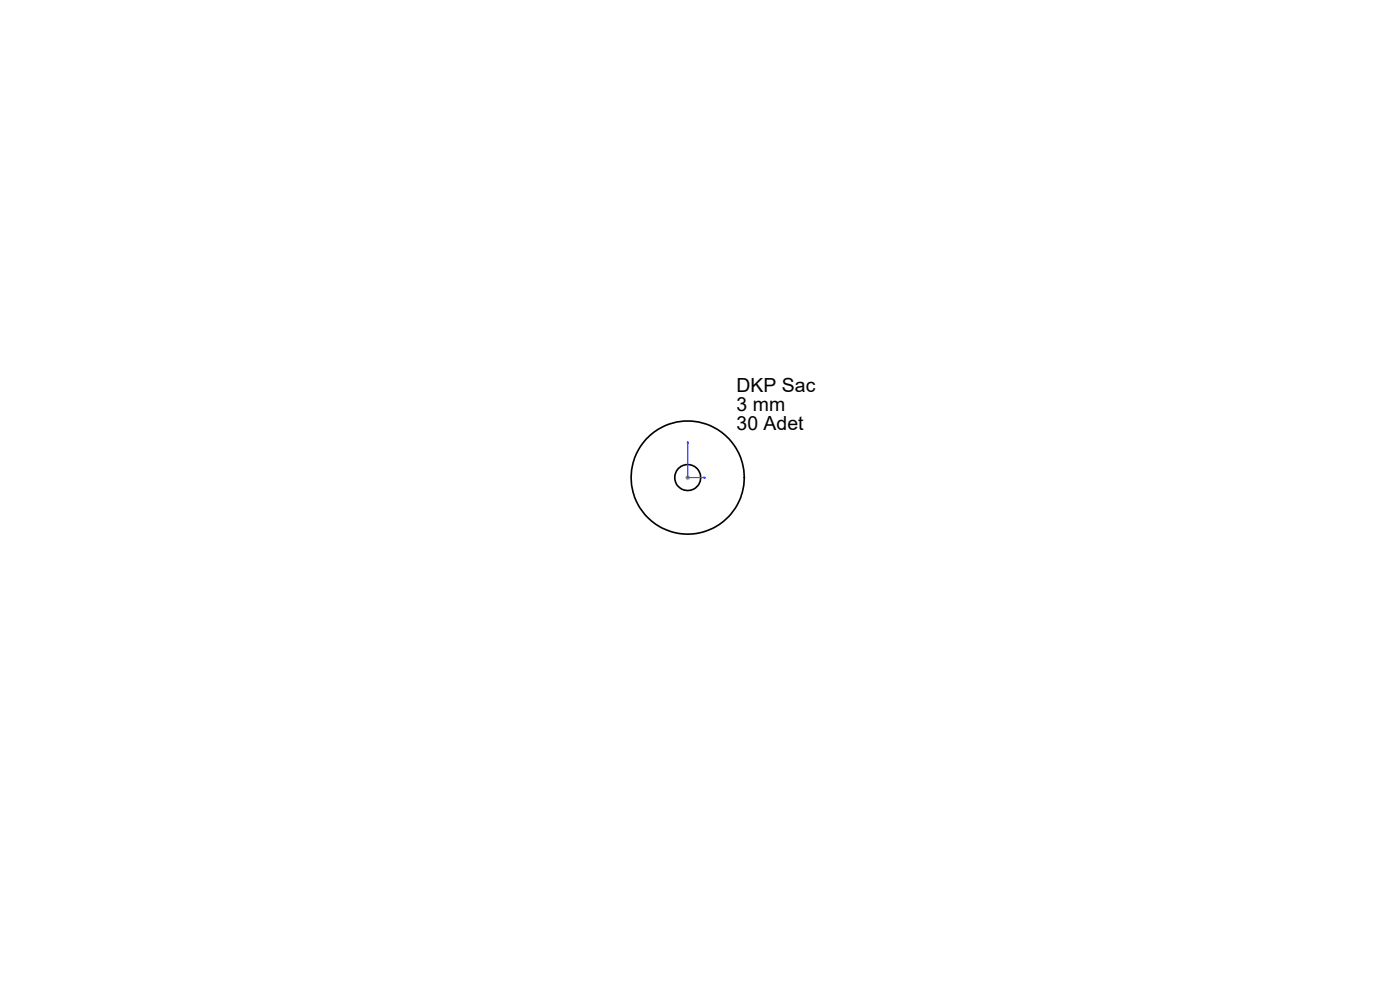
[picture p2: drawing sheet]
<svg xmlns="http://www.w3.org/2000/svg" width="297mm" height="210mm" viewBox="0 0 297 210" stroke-linecap="round" stroke-linejoin="round" font-family="sans-serif">
<defs><g id="words">
<g font-size="4.1">
<text x="156.3" y="83.2">DKP Sac</text>
<text x="156.3" y="87.2">3 mm</text>
<text x="156.3" y="91.2">30 Adet</text>
</g>
</g></defs>
<g fill="none" stroke="#000" stroke-width=".35">
<circle cx="145.9" cy="101.3" r="2.75"/>
<circle cx="145.9" cy="101.3" r="12"/>
</g>
<path d="M145.9 93.6l.1 .4h-.2zM145.9 93.6v7.7h3.9M149.4 101.2l.4 .1-.4 .1z" fill="none" stroke="#00f" stroke-width=".21"/>
<path d="M145.4 101.3h1M145.6 101l.7 .7M145.9 100.8v1M146.3 101l-.7 .7" fill="none" stroke="#808080" stroke-width=".21"/>
<path d="M149.4 101.2l.4 .1-.4 .1zM145.9 93.6l.1 .4h-.2z" fill="#00f"/>
<use href="#words"/>
</svg>
